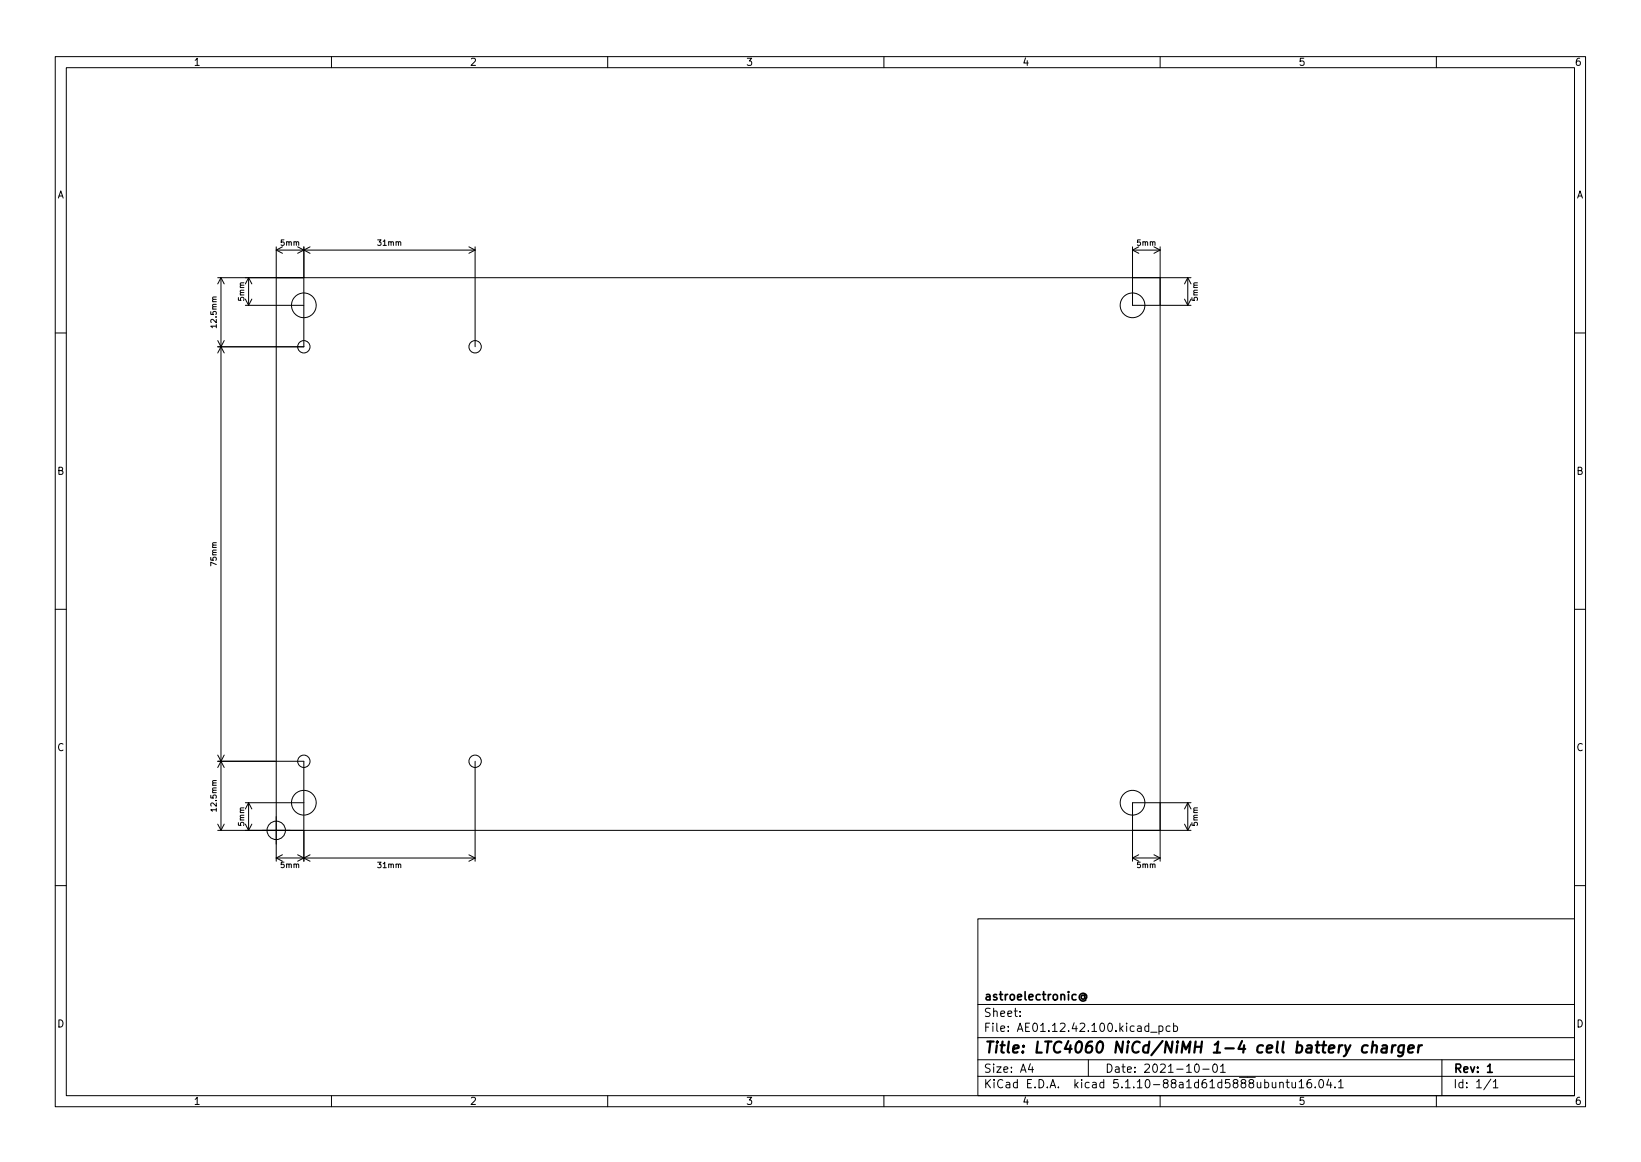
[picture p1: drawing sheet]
<svg xmlns="http://www.w3.org/2000/svg" width="297mm" height="210mm" viewBox="0 0 297 210" stroke-linecap="round" stroke-linejoin="round" font-family="sans-serif">
<defs><g id="words">
<text font-size="2.8" x="178" y="190.6">Title: LTC4060 NiCd/NiMH 1-4 cell battery charger</text>
<g font-size="2.1">
<text x="178" y="184">Sheet:</text>
<text x="178" y="181">astroelectronic@</text>
<text x="178" y="186.7">File: AE01.12.42.100.kicad_pcb</text>
<text x="178" y="196.9">KiCad E.D.A. kicad 5.1.10-88a1d61d5888ubuntu16.04.1</text>
<text x="178" y="194.1">Size: A4</text>
<text x="200" y="194.1">Date: 2021-10-01</text>
<text x="263" y="194.1">Rev: 1</text>
<text x="263" y="196.9">Id: 1/1</text>
</g>
<g font-size="1.8">
<text x="35" y="11.9">1</text>
<text x="85" y="11.9">2</text>
<text x="135" y="11.9">3</text>
<text x="185" y="11.9">4</text>
<text x="235" y="11.9">5</text>
<text x="285" y="11.9">6</text>
<text x="10.3" y="35.9">A</text>
<text x="285.3" y="35.9">A</text>
<text x="10.3" y="85.9">B</text>
<text x="285.3" y="85.9">B</text>
<text x="10.3" y="135.9">C</text>
<text x="285.3" y="135.9">C</text>
<text x="10.3" y="185.9">D</text>
<text x="285.3" y="185.9">D</text>
<text x="35" y="199.9">1</text>
<text x="85" y="199.9">2</text>
<text x="135" y="199.9">3</text>
<text x="185" y="199.9">4</text>
<text x="235" y="199.9">5</text>
<text x="285" y="199.9">6</text>
</g>
<g font-size="1.4">
<text x="50.9" y="44.4">5mm</text>
<text x="68.5" y="44.4">31mm</text>
<text x="205.9" y="44.4">5mm</text>
<text x="39.2" y="59.1" transform="rotate(-90 39.2 59.1)">12.5mm</text>
<text x="44.2" y="54.4" transform="rotate(-90 44.2 54.4)">5mm</text>
<text x="216.8" y="54.4" transform="rotate(-90 216.8 54.4)">5mm</text>
<text x="39.2" y="102.3" transform="rotate(-90 39.2 102.3)">75mm</text>
<text x="39.2" y="146.6" transform="rotate(-90 39.2 146.6)">12.5mm</text>
<text x="44.2" y="149.4" transform="rotate(-90 44.2 149.4)">5mm</text>
<text x="216.8" y="149.4" transform="rotate(-90 216.8 149.4)">5mm</text>
<text x="50.9" y="157">5mm</text>
<text x="68.5" y="157.1">31mm</text>
<text x="205.9" y="157">5mm</text>
</g>
</g></defs>
<g fill="none" stroke="#000" stroke-width=".18">
<path d="M10 10.2h277v190.1h-277zM12 12.2h273v186.1h-273zM60 10.2v2M110 10.2v2M160 10.2v2M210 10.2v2M260 10.2v2M39.4 50.2h176.2M40 50.2v100M40 50.2l.6 1.2M40 50.2l-.6 1.2M44.4 55.2h10.6"/>
<path d="M44.4 54.1l.6 1.1M45 50.2v5M45 50.2l.6 1.2M45 50.2l-.6 1.2M45.6 54.1l-.6 1.1M50 45.2h36M50 44.7v111.1M50 45.2l1.1 .6M51.1 44.7l-1.1 .5M53.9 44.7l2.2 1.1M55 44.7v18h-15.6M56.1 44.7l-2.2 1.1"/>
<path d="M84.9 44.7l1.1 .5M86 44.7v18M86 45.2l-1.1 .6M205 45.2h5M205 44.7v10.5h10.6M205 45.2l1.1 .6M206.1 44.7l-1.1 .5M208.9 44.7l1.1 .5M210 44.7v111.1M210 45.2l-1.1 .6M214.4 54.1l.6 1.1M215 50.2v5"/>
<path d="M215 50.2l.6 1.2M215 50.2l-.6 1.2M215.6 54.1l-.6 1.1M10 60.2h2M39.4 61.6l1.2 2.3M40.6 61.6l-1.2 2.3M285 60.2h2M10 110.2h2M285 110.2h2M39.4 137.7h15.6v18.1M39.4 136.6l1.2 2.3M40.6 136.6l-1.2 2.3"/>
<path d="M86 137.7v18.1M39.4 150.2h176.2M39.4 149.1l.6 1.1M40.6 149.1l-.6 1.1M44.4 145.2h10.6M44.4 149.1l.6 1.1M45 145.2v5M45 145.2l.6 1.2M45 145.2l-.6 1.2M45.6 149.1l-.6 1.1M50 155.2l36 .1M50 155.2l1.1 .6"/>
<path d="M51.1 154.7l-1.1 .5M53.9 154.7l2.2 1.1M56.1 154.7l-2.2 1.1M84.9 154.7l1.1 .6M86 155.3l-1.1 .5M205 155.2h5M205 155.2l1.1 .6M206.1 154.7l-1.1 .5M208.9 154.7l1.1 .5M210 155.2l-1.1 .6M214.4 149.1l.6 1.1M215 145.2v5"/>
<path d="M215 145.2l.6 1.2M215 145.2l-.6 1.2M215.6 145.2h-10.6v10.6M215.6 149.1l-.6 1.1M10 160.2h2M177 166.3h108v32h-108zM285 160.2h2M60 198.3v2M110 198.3v2M160 198.3v2M177 194.8h108M177 191.8h108"/>
<path d="M177 187.8h108M177 181.8h108M184.6 183.8v.1M184.6 183v.1M186.5 192.5l-.4 1h1M186.9 193v1M197 191.8v3M208.3 186.8h1.1M209.8 185.7l.4-.1 .3 .3v.4l-.1 .3h-.6M209.8 185.6v1.5M210 198.3v2M211.8 185.7l-.4-.1-.3 .3v.4l.1 .3h.6"/>
<path d="M212.4 185.7l.5-.1 .2 .3v.4l-.1 .3h-.6M212.4 185.1v1.5M216.4 192.7l.2-.2a.8 .8 0 0 1 .5 .8 .8 .8 0 0 1-.5 .7l-.2-.1-.2-.4zM217.7 193.5h1.2M219.6 192.7l.3-.2a.8 .8 0 0 1 .5 .8 .8 .8 0 0 1-.5 .7l-.3-.1-.1-.4zM220.9 193l.5-.5v1.5M220.9 194h.9M231.6 196l.3-.2 .3 .1 .1 .9M231.6 195.8v1M232.8 195.8h.6M233 195.3v1.3l.4 .2M233.9 195.8v1h.4l.2-.1"/>
<path d="M234.5 195.8v1M235.1 195.8l.5-.5v1.5M235.1 196.8h.9M237.3 195.3a.59 .59 0 0 0-.7 .7v.5l.1 .3h.4l.3-.1v-.5l-.1-.2-.4-.1-.3 .3M238.1 196.7v.1M238.9 195.4l.2-.1a.8 .8 0 0 1 .5 .8 .8 .8 0 0 1-.5 .7 1 1 0 0 1-.2-1.4zM240.5 195.3l-.4 1h1M240.9 195.8v1M241.6 196.7v.1M242.3 195.8l.4-.5v1.5M242.3 196.8h.8M260 198.3v2"/>
<path d="M261 191.8v6.5M269.9 195.3l-1.3 1.9M270.3 195.8l.4-.5v1.5M270.3 196.8h.8"/>
<circle cx="55" cy="55.2" r="2.24"/>
<circle cx="205" cy="55.2" r="2.24"/>
<circle cx="55" cy="62.7" r="1.12"/>
<circle cx="86" cy="62.7" r="1.12"/>
<circle cx="55" cy="137.7" r="1.12"/>
<circle cx="86" cy="137.7" r="1.12"/>
<circle cx="50" cy="150.2" r="1.67"/>
<circle cx="55" cy="145.2" r="2.24"/>
<circle cx="205" cy="145.2" r="2.24"/>
</g>
<path d="M196.3 180.2a.36 .36 0 0 0-.5 0 .36 .36 0 0 0 0 .5 .36 .36 0 0 0 .5-.1M196.3 180.1v.5l.2 .1a.63 .63 0 0 0-.2-1 .63 .63 0 0 0-.9 .4 .7 .7 0 0 0 .3 .9 .7 .7 0 0 0 .9-.1M269.3 193l.4-.5v1.5M269.3 194h.8" fill="none" stroke="#000" stroke-width=".3"/>
<path d="M247.6 189.2a.66 .66 0 0 0-1 .3l-.1 .6 .2 .3 .1 .1 .6-.1M248.4 189.3a.49 .49 0 0 1 .9 .1l-.2 1.1M248.5 188.5l-.2 2M250.2 189.2l.2-.1 .6 .1-.1 1.3M251 189.6l-.6 .1a.4 .4 0 0 0-.4 .3 .4 .4 0 0 0 .3 .5l.7-.1M252.1 189.1l-.2 1.4M252.6 189.1l-.4 .1-.2 .3M254.1 189.2a.66 .66 0 0 0-.9 .3l-.1 .6 .1 .3 .2 .1 .6-.1M254.2 189.1l-.2 1.6a.6 .6 0 0 1-.9 .3M254.9 189.8l1-.2v-.4l-.6-.1-.3 .3v1l.1 .1 .6-.1M256.8 189.1l-.1 1.4M257.4 189.1l-.4 .1-.2 .3" fill="none" stroke="#000" stroke-width=".4"/>
<use href="#words"/>
</svg>
